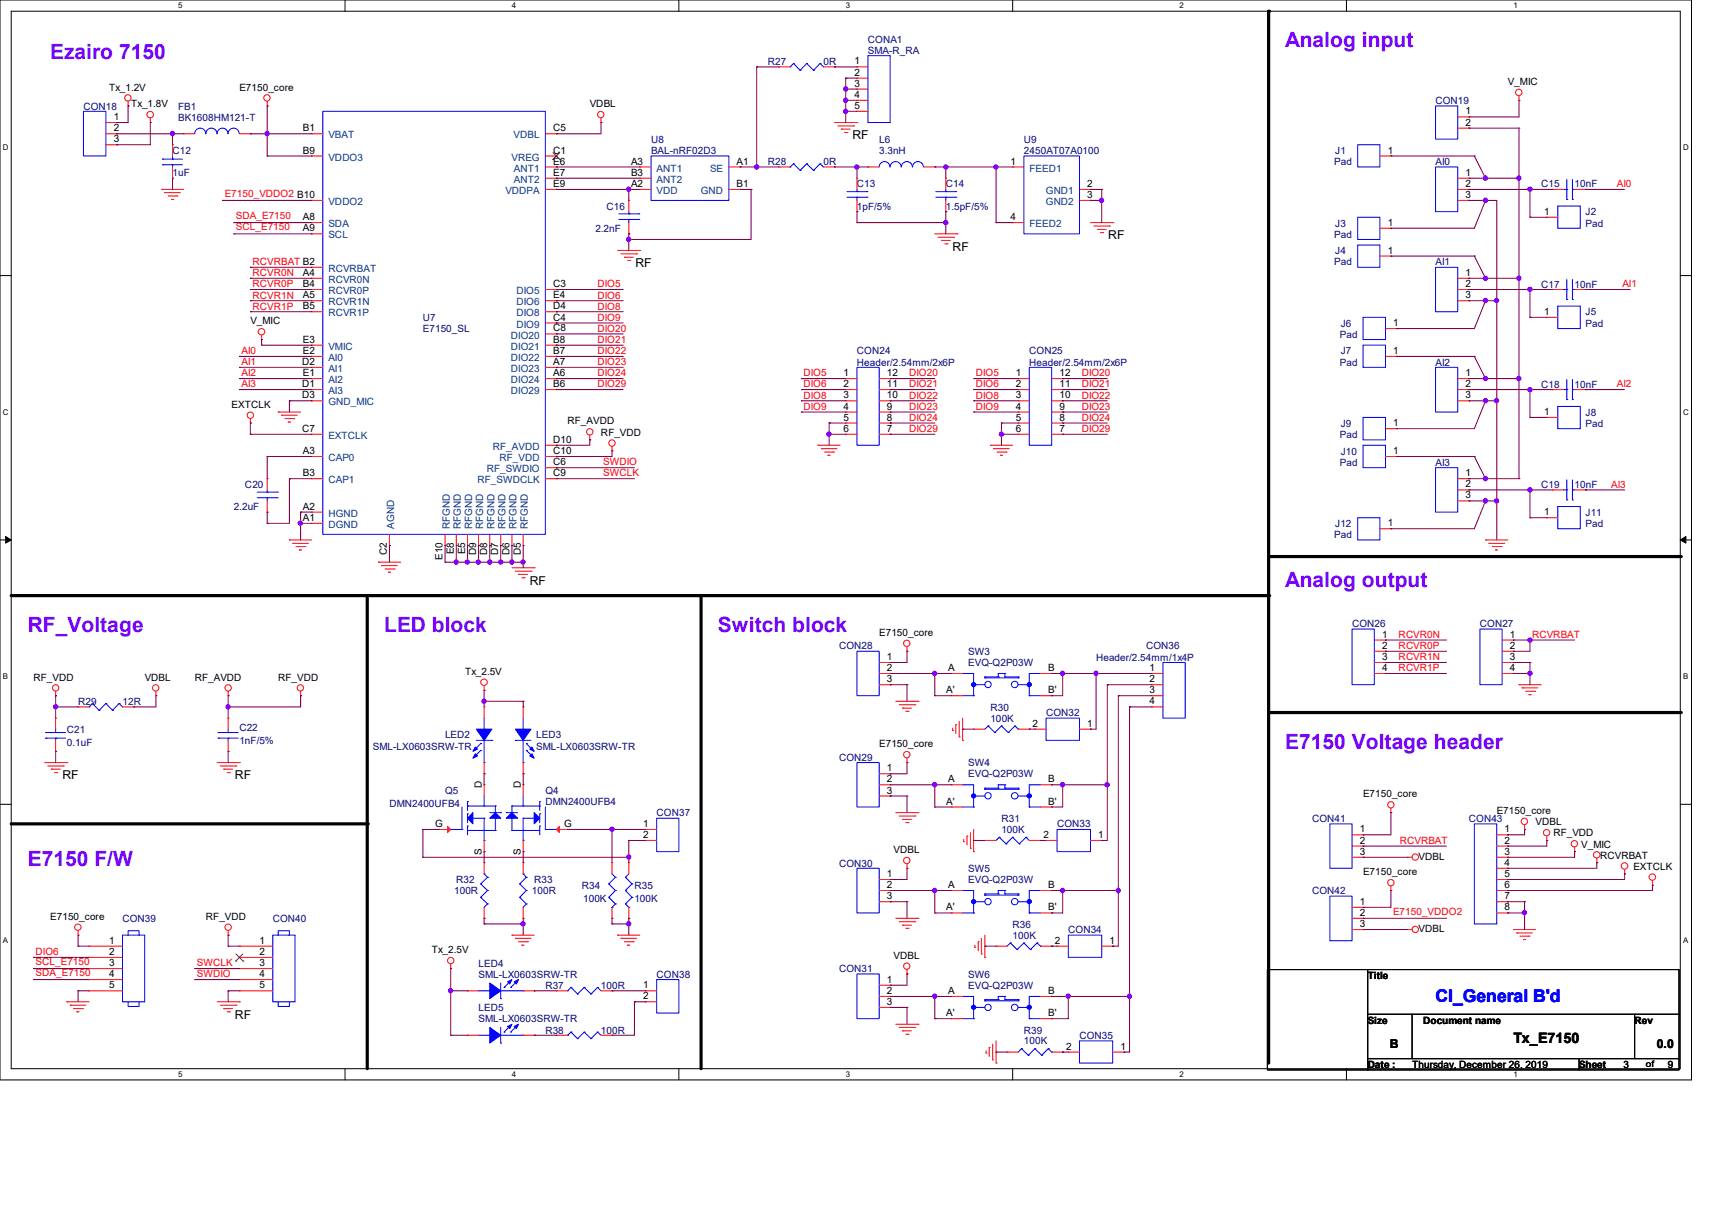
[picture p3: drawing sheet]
<svg xmlns="http://www.w3.org/2000/svg" width="297mm" height="210mm" viewBox="0 0 297 210" stroke-linecap="round" stroke-linejoin="round" font-family="sans-serif">
<defs><g id="words">
<g font-size="3.6" fill="#8000ff">
<text x="8.7" y="10.2">Ezairo 7150</text>
<text x="223" y="8.2">Analog input</text>
<text x="223" y="101.9">Analog output</text>
<text x="4.8" y="109.6">RF_Voltage</text>
<text x="66.6" y="109.6">LED block</text>
<text x="124.5" y="109.6">Switch block</text>
<text x="223" y="129.8">E7150 Voltage header</text>
<text x="4.8" y="150.1">E7150 F/W</text>
</g>
<text font-size="3" fill="#00f" x="249" y="173.7">CI_General B'd</text>
<text font-size="2.5" x="262.6" y="180.9">Tx_E7150</text>
<g font-size="2.1">
<text x="147.9" y="24.2">RF</text>
<text x="192.3" y="41.5">RF</text>
<text x="110.2" y="46.4">RF</text>
<text x="165.3" y="43.5">RF</text>
<text x="91.9" y="101.4">RF</text>
<text x="10.8" y="135.2">RF</text>
<text x="40.8" y="135.2">RF</text>
<text x="40.8" y="176.7">RF</text>
<text x="241.1" y="181.7">B</text>
<text x="287.4" y="181.7">0.0</text>
</g>
<g font-size="1.7" fill="#000080">
<text x="133.2" y="11.3">R27</text>
<text x="142.9" y="11.3">0R</text>
<text x="150.6" y="7.4">CONA1</text>
<text x="150.6" y="9.4">SMA-R_RA</text>
<text x="14.5" y="19">CON18</text>
<text x="30.9" y="19">FB1</text>
<text x="30.9" y="20.9">BK1608HM121-T</text>
<text x="249" y="18">CON19</text>
<text x="29.9" y="26.7">C12</text>
<text x="112.9" y="24.8">U8</text>
<text x="112.9" y="26.7">BAL-nRF02D3</text>
<text x="133.2" y="28.7">R28</text>
<text x="142.9" y="28.7">0R</text>
<text x="152.5" y="24.8">L6</text>
<text x="152.5" y="26.7">3.3nH</text>
<text x="177.6" y="24.8">U9</text>
<text x="177.6" y="26.7">2450AT07A0100</text>
<text x="231.5" y="28.7">Pad</text>
<text x="231.6" y="26.7">J1</text>
<text x="249" y="28.7">AI0</text>
<text x="29.9" y="30.6">1uF</text>
<text x="148.7" y="32.5">C13</text>
<text x="164.1" y="32.5">C14</text>
<text x="267.4" y="32.5">C15</text>
<text x="273.2" y="32.5">10nF</text>
<text x="103.3" y="40.2">2.2nF</text>
<text x="105.2" y="36.4">C16</text>
<text x="148.7" y="36.4">1pF/5%</text>
<text x="164.1" y="36.4">1.5pF/5%</text>
<text x="231.5" y="41.2">Pad</text>
<text x="231.6" y="39.3">J3</text>
<text x="275.1" y="37.3">J2</text>
<text x="275.1" y="39.3">Pad</text>
<text x="231.5" y="46">Pad</text>
<text x="231.6" y="44.1">J4</text>
<text x="249" y="46">AI1</text>
<text x="267.4" y="49.9">C17</text>
<text x="273.2" y="49.9">10nF</text>
<text x="73.4" y="55.7">U7</text>
<text x="73.4" y="57.6">E7150_SL</text>
<text x="232.4" y="58.6">Pad</text>
<text x="232.6" y="56.6">J6</text>
<text x="275.1" y="54.7">J5</text>
<text x="275.1" y="56.6">Pad</text>
<text x="148.7" y="61.5">CON24</text>
<text x="148.7" y="63.4">Header/2.54mm/2x6P</text>
<text x="178.6" y="61.5">CON25</text>
<text x="178.6" y="63.4">Header/2.54mm/2x6P</text>
<text x="232.4" y="63.4">Pad</text>
<text x="232.6" y="61.5">J7</text>
<text x="249" y="63.4">AI2</text>
<text x="267.4" y="67.3">C18</text>
<text x="273.2" y="67.3">10nF</text>
<text x="232.4" y="75.9">Pad</text>
<text x="232.6" y="74">J9</text>
<text x="275.1" y="72.1">J8</text>
<text x="275.1" y="74">Pad</text>
<text x="232.4" y="80.8">Pad</text>
<text x="232.6" y="78.8">J10</text>
<text x="249" y="80.8">AI3</text>
<text x="40.6" y="88.5">2.2uF</text>
<text x="42.5" y="84.6">C20</text>
<text x="267.4" y="84.6">C19</text>
<text x="273.2" y="84.6">10nF</text>
<text x="275.1" y="89.4">J11</text>
<text x="231.5" y="93.3">Pad</text>
<text x="231.6" y="91.4">J12</text>
<text x="275.1" y="91.4">Pad</text>
<text x="145.6" y="112.6">CON28</text>
<text x="168" y="113.6">SW3</text>
<text x="198.8" y="112.6">CON36</text>
<text x="234.6" y="108.8">CON26</text>
<text x="256.7" y="108.8">CON27</text>
<text x="168" y="115.5">EVQ-Q2P03W</text>
<text x="190.2" y="114.6">Header/2.54mm/1x4P</text>
<text x="13.5" y="122.3">R29</text>
<text x="21.2" y="122.3">12R</text>
<text x="171.8" y="123.2">R30</text>
<text x="171.8" y="125.2">100K</text>
<text x="181.5" y="124.2">CON32</text>
<text x="11.6" y="127.1">C21</text>
<text x="11.6" y="129.4">0.1uF</text>
<text x="41.5" y="126.7">C22</text>
<text x="41.5" y="129">1nF/5%</text>
<text x="64.7" y="130">SML-LX0603SRW-TR</text>
<text x="77.2" y="128.1">LED2</text>
<text x="93" y="128.1">LED3</text>
<text x="93" y="130">SML-LX0603SRW-TR</text>
<text x="145.6" y="131.9">CON29</text>
<text x="77.2" y="137.7">Q5</text>
<text x="94.6" y="137.7">Q4</text>
<text x="168" y="132.9">SW4</text>
<text x="168" y="134.8">EVQ-Q2P03W</text>
<text x="67.6" y="140">DMN2400UFB4</text>
<text x="94.6" y="139.7">DMN2400UFB4</text>
<text x="113.9" y="141.6">CON37</text>
<text x="173.7" y="142.5">R31</text>
<text x="183.4" y="143.5">CON33</text>
<text x="227.6" y="142.5">CON41</text>
<text x="254.8" y="142.5">CON43</text>
<text x="173.7" y="144.5">100K</text>
<text x="78.8" y="155.1">100R</text>
<text x="79.2" y="153.2">R32</text>
<text x="92.3" y="155.1">100R</text>
<text x="92.7" y="153.2">R33</text>
<text x="101" y="154.1">R34</text>
<text x="110.1" y="154.1">R35</text>
<text x="145.6" y="150.3">CON30</text>
<text x="168" y="151.2">SW5</text>
<text x="168" y="153.2">EVQ-Q2P03W</text>
<text x="227.6" y="155.1">CON42</text>
<text x="21.3" y="159.9">CON39</text>
<text x="47.3" y="159.9">CON40</text>
<text x="101.2" y="156.5">100K</text>
<text x="110.1" y="156.5">100K</text>
<text x="175.7" y="160.9">R36</text>
<text x="185.3" y="161.8">CON34</text>
<text x="83" y="167.6">LED4</text>
<text x="175.7" y="162.8">100K</text>
<text x="83" y="169.6">SML-LX0603SRW-TR</text>
<text x="94.6" y="171.5">R37</text>
<text x="104.3" y="171.5">100R</text>
<text x="113.9" y="169.6">CON38</text>
<text x="145.6" y="168.6">CON31</text>
<text x="168" y="169.6">SW6</text>
<text x="168" y="171.5">EVQ-Q2P03W</text>
<text x="83" y="175.3">LED5</text>
<text x="83" y="177.3">SML-LX0603SRW-TR</text>
<text x="94.6" y="179.2">R38</text>
<text x="104.3" y="179.2">100R</text>
<text x="177.6" y="179.2">R39</text>
<text x="177.6" y="181.1">100K</text>
<text x="187.3" y="180.2">CON35</text>
</g>
<g font-size="1.7">
<text x="148.2" y="11.2">1</text>
<text x="18.9" y="15.7">Tx_1.2V</text>
<text x="41.5" y="15.7">E7150_core</text>
<text x="148.2" y="13.1">2</text>
<text x="148.2" y="15">3</text>
<text x="148.2" y="17">4</text>
<text x="261.6" y="14.7">V_MIC</text>
<text x="19.7" y="20.8">1</text>
<text x="19.7" y="22.8">2</text>
<text x="22.8" y="18.6">Tx_1.8V</text>
<text x="52.5" y="22.8">B1</text>
<text x="96" y="22.8">C5</text>
<text x="102.3" y="18.6">VDBL</text>
<text x="148.2" y="18.9">5</text>
<text x="254.2" y="19.9">1</text>
<text x="254.2" y="21.8">2</text>
<text x="19.7" y="24.7">3</text>
<text x="52.5" y="26.6">B9</text>
<text x="96" y="26.6">C1</text>
<text x="96" y="28.5">E6</text>
<text x="109.5" y="28.5">A3</text>
<text x="127.8" y="28.5">A1</text>
<text x="175.3" y="28.5">1</text>
<text x="240.7" y="26.6">1</text>
<text x="96" y="30.5">E7</text>
<text x="96" y="32.4">E9</text>
<text x="109.5" y="30.5">B3</text>
<text x="109.5" y="32.4">A2</text>
<text x="127.8" y="32.4">B1</text>
<text x="188.6" y="32.4">2</text>
<text x="188.6" y="34.3">3</text>
<text x="254.2" y="30.5">1</text>
<text x="254.2" y="32.4">2</text>
<text x="254.2" y="34.3">3</text>
<text x="52.5" y="38.2">A8</text>
<text x="52.5" y="40.1">A9</text>
<text x="175.3" y="38.2">4</text>
<text x="240.7" y="39.2">1</text>
<text x="267.9" y="37.3">1</text>
<text x="52.5" y="47.8">A4</text>
<text x="240.7" y="44">1</text>
<text x="254.2" y="47.8">1</text>
<text x="52.5" y="51.7">A5</text>
<text x="52.5" y="49.8">B4</text>
<text x="52.5" y="53.6">B5</text>
<text x="96" y="49.8">C3</text>
<text x="96" y="53.6">D4</text>
<text x="96" y="51.7">E4</text>
<text x="254.2" y="49.8">2</text>
<text x="254.2" y="51.7">3</text>
<text x="43.4" y="56.3">V_MIC</text>
<text x="52.5" y="59.4">E3</text>
<text x="96" y="59.4">B8</text>
<text x="96" y="55.6">C4</text>
<text x="96" y="57.5">C8</text>
<text x="241.7" y="56.6">1</text>
<text x="267.9" y="54.6">1</text>
<text x="52.4" y="63.3">D2</text>
<text x="52.5" y="65.2">E1</text>
<text x="52.5" y="61.4">E2</text>
<text x="96" y="65.2">A6</text>
<text x="96" y="63.3">A7</text>
<text x="96" y="61.4">B7</text>
<text x="146.3" y="65.2">1</text>
<text x="153.9" y="65.2">12</text>
<text x="176.2" y="65.2">1</text>
<text x="183.8" y="65.2">12</text>
<text x="241.7" y="61.4">1</text>
<text x="254.2" y="65.2">1</text>
<text x="40.2" y="70.7">EXTCLK</text>
<text x="52.4" y="67.1">D1</text>
<text x="52.4" y="69.1">D3</text>
<text x="96" y="67.1">B6</text>
<text x="146.3" y="67.1">2</text>
<text x="146.3" y="69.1">3</text>
<text x="146.3" y="71">4</text>
<text x="153.9" y="71">9</text>
<text x="153.9" y="69.1">10</text>
<text x="153.9" y="67.1">11</text>
<text x="176.2" y="67.1">2</text>
<text x="176.2" y="69.1">3</text>
<text x="176.2" y="71">4</text>
<text x="183.8" y="71">9</text>
<text x="183.8" y="69.1">10</text>
<text x="183.8" y="67.1">11</text>
<text x="254.2" y="67.1">2</text>
<text x="254.2" y="69.1">3</text>
<text x="267.9" y="72">1</text>
<text x="52.4" y="74.9">C7</text>
<text x="96" y="76.8">D10</text>
<text x="98.5" y="73.6">RF_AVDD</text>
<text x="104.3" y="75.6">RF_VDD</text>
<text x="146.3" y="72.9">5</text>
<text x="146.3" y="74.9">6</text>
<text x="153.9" y="74.9">7</text>
<text x="153.9" y="72.9">8</text>
<text x="176.2" y="72.9">5</text>
<text x="176.2" y="74.9">6</text>
<text x="183.8" y="74.9">7</text>
<text x="183.8" y="72.9">8</text>
<text x="241.7" y="73.9">1</text>
<text x="52.5" y="78.7">A3</text>
<text x="52.5" y="82.6">B3</text>
<text x="96" y="80.7">C6</text>
<text x="96" y="82.6">C9</text>
<text x="96" y="78.7">C10</text>
<text x="241.7" y="78.7">1</text>
<text x="254.2" y="82.6">1</text>
<text x="52.5" y="88.4">A2</text>
<text x="254.2" y="84.5">2</text>
<text x="254.2" y="86.4">3</text>
<text x="267.9" y="89.4">1</text>
<text x="52.5" y="90.3">A1</text>
<text x="240.7" y="91.3">1</text>
<text x="67.1" y="96.2" transform="rotate(-90 67.1 96.2)">C2</text>
<text x="76.8" y="97.1" transform="rotate(-90 76.8 97.1)">E10</text>
<text x="78.7" y="96.1" transform="rotate(-90 78.7 96.1)">E8</text>
<text x="80.7" y="96.1" transform="rotate(-90 80.7 96.1)">E5</text>
<text x="82.6" y="96.2" transform="rotate(-90 82.6 96.2)">D9</text>
<text x="84.5" y="96.2" transform="rotate(-90 84.5 96.2)">D8</text>
<text x="86.4" y="96.2" transform="rotate(-90 86.4 96.2)">D7</text>
<text x="88.4" y="96.2" transform="rotate(-90 88.4 96.2)">D6</text>
<text x="90.3" y="96.2" transform="rotate(-90 90.3 96.2)">D5</text>
<text x="152.5" y="110.3">E7150_core</text>
<text x="239.8" y="110.6">1</text>
<text x="239.8" y="112.5">2</text>
<text x="262" y="110.6">1</text>
<text x="262" y="112.5">2</text>
<text x="5.8" y="118">RF_VDD</text>
<text x="25.1" y="118">VDBL</text>
<text x="33.8" y="118">RF_AVDD</text>
<text x="48.3" y="118">RF_VDD</text>
<text x="80.7" y="117">Tx_2.5V</text>
<text x="153.9" y="114.5">1</text>
<text x="153.9" y="116.4">2</text>
<text x="153.9" y="118.3">3</text>
<text x="164.5" y="116.4">A</text>
<text x="181.9" y="116.4">B</text>
<text x="199.4" y="116.4">1</text>
<text x="199.4" y="118.3">2</text>
<text x="239.8" y="114.5">3</text>
<text x="239.8" y="116.4">4</text>
<text x="262" y="114.5">3</text>
<text x="262" y="116.4">4</text>
<text x="164.2" y="120.2">A'</text>
<text x="181.9" y="120.2">B'</text>
<text x="199.4" y="120.2">3</text>
<text x="199.4" y="122.2">4</text>
<text x="152.5" y="129.6">E7150_core</text>
<text x="179.1" y="126">2</text>
<text x="188.6" y="126">1</text>
<text x="83.6" y="136.7" transform="rotate(-90 83.6 136.7)">D</text>
<text x="90.3" y="136.7" transform="rotate(-90 90.3 136.7)">D</text>
<text x="153.9" y="133.8">1</text>
<text x="153.9" y="135.7">2</text>
<text x="153.9" y="137.6">3</text>
<text x="164.5" y="135.7">A</text>
<text x="181.9" y="135.7">B</text>
<text x="75.5" y="143.4">G</text>
<text x="97.9" y="143.4">G</text>
<text x="111.6" y="143.4">1</text>
<text x="164.2" y="139.5">A'</text>
<text x="181.9" y="139.5">B'</text>
<text x="236.5" y="138.3">E7150_core</text>
<text x="259.7" y="141.2">E7150_core</text>
<text x="266.4" y="143.1">VDBL</text>
<text x="83.6" y="148.2" transform="rotate(-90 83.6 148.2)">S</text>
<text x="90.3" y="148.2" transform="rotate(-90 90.3 148.2)">S</text>
<text x="111.6" y="145.3">2</text>
<text x="155" y="148">VDBL</text>
<text x="181.1" y="145.3">2</text>
<text x="190.5" y="145.3">1</text>
<text x="235.9" y="144.4">1</text>
<text x="235.9" y="146.3">2</text>
<text x="235.9" y="148.2">3</text>
<text x="246.1" y="149.1">VDBL</text>
<text x="261" y="144.4">1</text>
<text x="261" y="146.3">2</text>
<text x="261" y="148.2">3</text>
<text x="269.5" y="145">RF_VDD</text>
<text x="274.3" y="147">V_MIC</text>
<text x="277.6" y="148.9">RCVRBAT</text>
<text x="153.9" y="152.1">1</text>
<text x="153.9" y="154">2</text>
<text x="153.9" y="156">3</text>
<text x="164.5" y="154">A</text>
<text x="181.9" y="154">B</text>
<text x="236.5" y="151.8">E7150_core</text>
<text x="261" y="150.2">4</text>
<text x="261" y="152.1">5</text>
<text x="261" y="154">6</text>
<text x="261" y="156">7</text>
<text x="283.4" y="150.8">EXTCLK</text>
<text x="8.7" y="159.5">E7150_core</text>
<text x="35.7" y="159.5">RF_VDD</text>
<text x="164.2" y="157.9">A'</text>
<text x="181.9" y="157.9">B'</text>
<text x="235.9" y="156.9">1</text>
<text x="235.9" y="158.8">2</text>
<text x="235.9" y="160.8">3</text>
<text x="246.1" y="161.7">VDBL</text>
<text x="261" y="157.9">8</text>
<text x="18.9" y="163.7">1</text>
<text x="18.9" y="165.6">2</text>
<text x="18.9" y="167.6">3</text>
<text x="45" y="163.7">1</text>
<text x="45" y="165.6">2</text>
<text x="45" y="167.6">3</text>
<text x="74.9" y="165.3">Tx_2.5V</text>
<text x="155" y="166.3">VDBL</text>
<text x="183" y="163.7">2</text>
<text x="192.5" y="163.7">1</text>
<text x="18.9" y="169.5">4</text>
<text x="18.9" y="171.4">5</text>
<text x="45" y="169.5">4</text>
<text x="45" y="171.4">5</text>
<text x="111.6" y="171.4">1</text>
<text x="111.6" y="173.3">2</text>
<text x="153.9" y="170.4">1</text>
<text x="153.9" y="172.4">2</text>
<text x="164.5" y="172.4">A</text>
<text x="181.9" y="172.4">B</text>
<text x="237.3" y="169.8">Title</text>
<text x="153.9" y="174.3">3</text>
<text x="164.2" y="176.2">A'</text>
<text x="181.9" y="176.2">B'</text>
<text x="237.3" y="177.5">Size</text>
<text x="246.9" y="177.5">Document name</text>
<text x="283.6" y="177.5">Rev</text>
<text x="184.9" y="182">2</text>
<text x="194.4" y="182">1</text>
<text x="237.3" y="185.2">Date :</text>
<text x="245" y="185.2">Thursday, December 26, 2019</text>
<text x="273.9" y="185.2">Sheet</text>
<text x="281.6" y="185.2">3</text>
<text x="289.4" y="185.2">9</text>
</g>
<g font-size="1.7" fill="#004080">
<text x="57" y="24">VBAT</text>
<text x="57" y="27.9">VDDO3</text>
<text x="88.7" y="27.9">VREG</text>
<text x="89.1" y="24">VDBL</text>
<text x="89.2" y="29.8">ANT1</text>
<text x="113.9" y="29.8">ANT1</text>
<text x="123.2" y="29.8">SE</text>
<text x="178.6" y="29.8">FEED1</text>
<text x="57" y="35.6">VDDO2</text>
<text x="87.7" y="33.7">VDDPA</text>
<text x="89.2" y="31.7">ANT2</text>
<text x="113.9" y="31.7">ANT2</text>
<text x="113.9" y="33.7">VDD</text>
<text x="121.6" y="33.7">GND</text>
<text x="181.4" y="33.7">GND1</text>
<text x="181.4" y="35.6">GND2</text>
<text x="57" y="39.4">SDA</text>
<text x="57" y="41.4">SCL</text>
<text x="178.6" y="39.4">FEED2</text>
<text x="57" y="47.2">RCVRBAT</text>
<text x="57" y="49.1">RCVR0N</text>
<text x="57" y="53">RCVR1N</text>
<text x="57" y="51">RCVR0P</text>
<text x="89.6" y="51">DIO5</text>
<text x="89.6" y="53">DIO6</text>
<text x="57" y="54.9">RCVR1P</text>
<text x="88.6" y="58.7">DIO20</text>
<text x="89.6" y="56.8">DIO9</text>
<text x="89.6" y="54.9">DIO8</text>
<text x="57" y="64.5">AI1</text>
<text x="57" y="62.6">AI0</text>
<text x="57" y="60.7">VMIC</text>
<text x="88.6" y="64.5">DIO23</text>
<text x="88.6" y="62.6">DIO22</text>
<text x="88.6" y="60.7">DIO21</text>
<text x="57" y="68.4">AI3</text>
<text x="57" y="70.3">GND_MIC</text>
<text x="57" y="66.5">AI2</text>
<text x="88.6" y="66.5">DIO24</text>
<text x="88.6" y="68.4">DIO29</text>
<text x="57" y="76.1">EXTCLK</text>
<text x="57" y="80">CAP0</text>
<text x="57" y="83.8">CAP1</text>
<text x="82.8" y="83.8">RF_SWDCLK</text>
<text x="84.5" y="81.9">RF_SWDIO</text>
<text x="85.5" y="78">RF_AVDD</text>
<text x="86.7" y="80">RF_VDD</text>
<text x="57" y="89.6">HGND</text>
<text x="57" y="91.6">DGND</text>
<text x="68.4" y="91.7" transform="rotate(-90 68.4 91.7)">AGND</text>
<text x="78" y="91.7" transform="rotate(-90 78 91.7)">RFGND</text>
<text x="80" y="91.7" transform="rotate(-90 80 91.7)">RFGND</text>
<text x="81.9" y="91.7" transform="rotate(-90 81.9 91.7)">RFGND</text>
<text x="83.8" y="91.7" transform="rotate(-90 83.8 91.7)">RFGND</text>
<text x="85.8" y="91.7" transform="rotate(-90 85.8 91.7)">RFGND</text>
<text x="87.7" y="91.7" transform="rotate(-90 87.7 91.7)">RFGND</text>
<text x="89.6" y="91.7" transform="rotate(-90 89.6 91.7)">RFGND</text>
<text x="91.6" y="91.7" transform="rotate(-90 91.6 91.7)">RFGND</text>
</g>
<g font-size="1.7" fill="#f00">
<text x="39" y="34.2">E7150_VDDO2 B10</text>
<text x="280.5" y="32.5">AI0</text>
<text x="40.9" y="38">SDA_E7150</text>
<text x="40.9" y="40">SCL_E7150</text>
<text x="43.8" y="46">RCVRBAT B2</text>
<text x="43.8" y="47.9">RCVR0N</text>
<text x="43.8" y="49.8">RCVR0P</text>
<text x="43.8" y="51.8">RCVR1N</text>
<text x="43.8" y="53.7">RCVR1P</text>
<text x="103.7" y="49.8">DIO5</text>
<text x="103.7" y="51.8">DIO6</text>
<text x="103.7" y="53.7">DIO8</text>
<text x="281.5" y="49.8">AI1</text>
<text x="103.7" y="55.6">DIO9</text>
<text x="103.7" y="57.5">DIO20</text>
<text x="103.7" y="59.5">DIO21</text>
<text x="41.9" y="61.4">AI0</text>
<text x="41.9" y="65.3">AI2</text>
<text x="41.9" y="63.3">AI1</text>
<text x="103.7" y="61.4">DIO22</text>
<text x="103.7" y="63.3">DIO23</text>
<text x="103.7" y="65.3">DIO24</text>
<text x="139.4" y="65.3">DIO5</text>
<text x="157.7" y="65.3">DIO20</text>
<text x="169.3" y="65.3">DIO5</text>
<text x="187.7" y="65.3">DIO20</text>
<text x="41.9" y="67.2">AI3</text>
<text x="103.7" y="67.2">DIO29</text>
<text x="139.4" y="67.2">DIO6</text>
<text x="139.4" y="69.1">DIO8</text>
<text x="139.4" y="71.1">DIO9</text>
<text x="157.7" y="67.2">DIO21</text>
<text x="157.7" y="69.1">DIO22</text>
<text x="157.7" y="71.1">DIO23</text>
<text x="169.3" y="67.2">DIO6</text>
<text x="169.3" y="69.1">DIO8</text>
<text x="169.3" y="71.1">DIO9</text>
<text x="187.7" y="67.2">DIO21</text>
<text x="187.7" y="69.1">DIO22</text>
<text x="187.7" y="71.1">DIO23</text>
<text x="280.5" y="67.2">AI2</text>
<text x="157.7" y="73">DIO24</text>
<text x="157.7" y="74.9">DIO29</text>
<text x="187.7" y="73">DIO24</text>
<text x="187.7" y="74.9">DIO29</text>
<text x="104.6" y="80.7">SWDIO</text>
<text x="104.6" y="82.6">SWCLK</text>
<text x="279.5" y="84.6">AI3</text>
<text x="242.6" y="110.6">RCVR0N</text>
<text x="242.6" y="112.6">RCVR0P</text>
<text x="265.8" y="110.6">RCVRBAT</text>
<text x="242.6" y="114.5">RCVR1N</text>
<text x="242.6" y="116.4">RCVR1P</text>
<text x="242.9" y="146.3">RCVRBAT</text>
<text x="241.7" y="158.7">E7150_VDDO2</text>
<text x="6.2" y="165.6">DIO6</text>
<text x="6.2" y="167.4">SCL_E7150</text>
<text x="34.2" y="167.6">SWCLK</text>
<text x="6.2" y="169.3">SDA_E7150</text>
<text x="34.2" y="169.5">SWDIO</text>
</g>
<text font-size="1.5" x="285.5" y="185">of</text>
<g font-size="1.4">
<text x="30.9" y="1.4">5</text>
<text x="88.8" y="1.4">4</text>
<text x="146.7" y="1.4">3</text>
<text x="204.6" y="1.4">2</text>
<text x="262.6" y="1.4">1</text>
<text x=".5" y="26.1">D</text>
<text x="292" y="26.1">D</text>
<text x=".5" y="71.9">C</text>
<text x="292" y="71.9">C</text>
<text x=".5" y="117.8">B</text>
<text x="292" y="117.8">B</text>
<text x=".5" y="163.6">A</text>
<text x="292" y="163.6">A</text>
<text x="30.9" y="186.8">5</text>
<text x="88.8" y="186.8">4</text>
<text x="146.7" y="186.8">3</text>
<text x="204.6" y="186.8">2</text>
<text x="262.6" y="186.8">1</text>
</g>
</g></defs>
<path d="M0 0h293.5v187.3h-293.5zM1.9 1.9h289.6v183.4h-289.6z" fill="none" stroke="#000" stroke-width=".17"/>
<g fill="#fff">
<path d="M30.9 .2h.8v1.5h-.8z"/>
<path d="M30.9 185.5h.8v1.6h-.8z"/>
</g>
<path d="M59.9 0v1.9M59.9 185.3v2" fill="none" stroke="#000" stroke-width=".17"/>
<g fill="#fff">
<path d="M88.8 .2h.8v1.5h-.8z"/>
<path d="M88.8 185.5h.8v1.6h-.8z"/>
</g>
<path d="M117.8 0v1.9M117.8 185.3v2" fill="none" stroke="#000" stroke-width=".17"/>
<g fill="#fff">
<path d="M146.7 .2h.8v1.5h-.8z"/>
<path d="M146.7 185.5h.8v1.6h-.8z"/>
</g>
<path d="M175.7 0v1.9M175.7 185.3v2" fill="none" stroke="#000" stroke-width=".17"/>
<g fill="#fff">
<path d="M204.6 .2h.8v1.5h-.8z"/>
<path d="M204.6 185.5h.8v1.6h-.8z"/>
</g>
<path d="M233.6 0v1.9M233.6 185.3v2" fill="none" stroke="#000" stroke-width=".17"/>
<g fill="#fff">
<path d="M262.6 .2h.7v1.5h-.7z"/>
<path d="M262.6 185.5h.7v1.6h-.7z"/>
<path d="M.5 24.8h1v1.6h-1z"/>
<path d="M292 24.8h1v1.6h-1z"/>
<path d="M.5 70.7h1v1.5h-1z"/>
<path d="M292 70.7h1v1.5h-1z"/>
</g>
<path d="M0 47.8h1.9M291.5 47.8h2" fill="none" stroke="#000" stroke-width=".17"/>
<g fill="#fff">
<path d="M.5 116.5h.9v1.6h-.9z"/>
<path d="M292 116.5h.9v1.6h-.9z"/>
</g>
<path d="M0 93.6h1.9M291.5 93.6h2" fill="none" stroke="#000" stroke-width=".17"/>
<path d="M1 93l.9 .6-.9 .6zM291.5 93.6l1-.6v1.2z" fill="#000" stroke="#000" stroke-width=".17"/>
<g fill="#fff">
<path d="M.5 162.4h.9v1.5h-.9z"/>
<path d="M292 162.4h.9v1.5h-.9z"/>
</g>
<path d="M0 139.5h1.9M291.5 139.5h2M219.9 168.1h71.4v17.4h-71.4zM237.3 168.1v17.4M237.3 175.9h54M245 175.9v7.7M283.6 175.9v7.7M237.3 183.6h54M273.9 183.6v1.9" fill="none" stroke="#000" stroke-width=".17"/>
<path d="M220.1 1.9v182.5M220.1 96.5h71.4M1.9 103.3h218.2M63.7 103.3v82M121.6 103.3v82M220.1 123.6h71.4M1.9 142.9h61.8" fill="none" stroke="#000" stroke-width=".55"/>
<g fill="#000">
<circle cx="220.1" cy="1.9" r=".28"/>
<circle cx="291.5" cy="96.5" r=".28"/>
<circle cx="63.7" cy="103.3" r=".28"/>
<circle cx="121.6" cy="103.3" r=".28"/>
<circle cx="220.1" cy="103.3" r=".28"/>
<circle cx="291.5" cy="123.6" r=".28"/>
<circle cx="63.7" cy="142.9" r=".28"/>
</g>
<g fill="none" stroke="#f00" stroke-width=".17">
<path d="M22.2 18.4h.1M22.2 17.6v.8M46.4 18.4h.1M46.4 17.6v.8M135.1 11.6h.1M135.1 11.6h2M142.9 11.6h1.9M144.8 11.6h.1M148.7 11.6h.1M148.7 13.5h.1M148.7 15.5h.1M148.7 17.4h.1"/>
<path d="M148.7 19.3h.1M148.7 11.6h1.9M148.7 13.5h1.9M148.7 15.5h1.9M148.7 17.4h1.9M148.7 19.3h1.9M263.5 17.4h.1M263.5 16.6v.8M18.4 21.3h1.9M18.4 23.2h1.9M18.4 25.1h1.9M20.3 21.3h.1"/>
<path d="M20.3 23.2h.1M20.3 25.1h.1M26.1 21.3h.1M26.1 20.5v.8M28 32.9h.1M28 32.9h3.9M28.6 33.4h.1M28.6 33.4h2.7M29.2 34h1.5M29.8 34.6h.1M29.8 34.6h.3M29.9 30.9h.1"/>
<path d="M29.9 25.1h.1M29.9 25.1v2M29.9 29v1.9M30.7 34h.1M31.9 23.2h.1M31.9 23.2h1.9M41.5 23.2h1.9M43.4 23.2h.1M54.1 38.6h.1M54.1 23.2h.1M54.1 27.1h.1M54.1 34.8h.1"/>
<path d="M54.1 38.6h1.9M54.1 23.2h1.9M54.1 34.8h1.9M54.1 27.1h1.9M94.6 32.9h1.9M94.6 23.2h1.9M94.6 29h1.9M94.6 30.9h1.9M94.6 27.1h1.9M96.5 27.1h.1M96.5 23.2h.1M96.5 29h.1"/>
<path d="M96.5 30.9h.1M96.5 32.9h.1M104.3 21.3h.1M104.3 20.5v.8M109.1 34.8h.1M109.1 34.8v1.9M109.1 38.6v2M111 30.9h.1M111 29h.1M111 32.9h.1M111 32.9h1.9M111 29h1.9"/>
<path d="M111 30.9h1.9M126.4 32.9h2M126.4 29h2M128.4 29h.1M128.4 32.9h.1M135.1 29h.1M135.1 29h2M142.9 29h1.9M144.8 29h.1M144.8 21.3h3.9M145.4 21.8h2.7M146 22.4h.1"/>
<path d="M146 22.4h1.5M146.5 23h.4M146.9 23h.1M148.1 21.8h.1M148.7 21.3h.1M148.7 30.9h.1M148.7 36.7h.1M148.7 30.9v2M148.7 34.8v1.9M150.6 29h.1M150.6 29h1.9M160.2 29h2"/>
<path d="M162.2 29h.1M164.1 30.9h.1M164.1 36.7h.1M164.1 30.9v2M164.1 34.8v1.9M175.7 29h.1M175.7 38.6h.1M175.7 38.6h1.9M175.7 29h1.9M187.3 32.9h1.9M187.3 34.8h1.9M189.2 32.9h.1"/>
<path d="M189.2 34.8h.1M189.2 38.6h3.8M189.8 39.2h2.7M190.4 39.8h.1M190.4 39.8h1.5M192.5 39.2h.1M193 38.6h.1M239.4 27.1h1.9M239.4 39.6h1.9M241.3 27.1h.1M241.3 39.6h.1M252.9 32.9h1.9"/>
<path d="M252.9 20.3h1.9M252.9 22.2h1.9M252.9 30.9h1.9M252.9 34.8h1.9M254.8 20.3h.1M254.8 22.2h.1M254.8 30.9h.1M254.8 32.9h.1M254.8 34.8h.1M268.4 37.7h.1M268.4 37.7h1.9M269.3 32.9h.1"/>
<path d="M269.3 32.9h1.9M273.2 32.9h1.9M275.1 32.9h.1M45.4 58.9h.1M45.4 58.1v.8M54.1 48.3h.1M54.1 52.2h.1M54.1 40.6h.1M54.1 46.4h.1M54.1 50.2h.1M54.1 54.1h.1M54.1 59.9h.1"/>
<path d="M54.1 40.6h1.9M54.1 48.3h1.9M54.1 50.2h1.9M54.1 52.2h1.9M54.1 46.4h1.9M54.1 54.1h1.9M54.1 59.9h1.9M94.6 50.2h1.9M94.6 52.2h1.9M94.6 54.1h1.9M94.6 59.9h1.9M94.6 56h1.9"/>
<path d="M94.6 57.9h1.9M96.5 59.9h.1M96.5 50.2h.1M96.5 56h.1M96.5 57.9h.1M96.5 54.1h.1M96.5 52.2h.1M107.1 43.4h3.9M107.7 44h2.7M108.3 44.6h.1M108.3 44.6h1.6M108.9 45.2h.4"/>
<path d="M109.1 40.6h.1M109.3 45.2h.1M110.4 44h.1M111 43.4h.1M162.2 40.6h3.8M162.7 41.1h2.7M163.3 41.7h.1M163.3 41.7h1.6M163.9 42.3h.4M164.3 42.3h.1M165.4 41.1h.1M166 40.6h.1"/>
<path d="M190.9 40.3h.4M191.3 40.3h.1M239.4 44.4h1.9M240.4 57h1.9M241.3 44.4h.1M242.3 57h.1M252.9 48.3h1.9M252.9 50.2h1.9M252.9 52.2h1.9M254.8 48.3h.1M254.8 50.2h.1M254.8 52.2h.1"/>
<path d="M268.4 55h.1M268.4 55h1.9M269.3 50.2h.1M269.3 50.2h1.9M273.2 50.2h1.9M275.1 50.2h.1M43.4 73.4h.1M43.4 72.6v.8M48.3 71.5h.1M48.3 71.5h3.9M48.9 72h.1M48.9 72h2.7"/>
<path d="M49.4 72.6h1.6M50 73.2h.1M50 73.2h.4M51 72.6h.1M54.1 79.2h.1M54.1 75.3h.1M54.1 67.6h.1M54.1 63.7h.1M54.1 69.5h.1M54.1 65.7h.1M54.1 61.8h.1M54.1 65.7h1.9"/>
<path d="M54.1 67.6h1.9M54.1 69.5h1.9M54.1 75.3h1.9M54.1 79.2h1.9M54.1 61.8h1.9M54.1 63.7h1.9M94.6 77.2h1.9M94.6 65.7h1.9M94.6 67.6h1.9M94.6 79.2h1.9M94.6 61.8h1.9M94.6 63.7h1.9"/>
<path d="M96.5 65.7h.1M96.5 63.7h.1M96.5 67.6h.1M96.5 61.8h.1M96.5 79.2h.1M96.5 77.2h.1M102.3 76.3h.1M102.3 75.5v.8M106.2 78.2h.1M106.2 77.4v.8M141.9 77.2h.1M141.9 77.2h3.9"/>
<path d="M142.5 77.8h.1M142.5 77.8h2.7M143 78.4h1.6M143.6 79h.1M143.6 79h.4M144.6 78.4h.1M146.7 65.7h.1M146.7 67.6h.1M146.7 69.5h.1M146.7 71.5h.1M146.7 73.4h.1M146.7 75.3h.1"/>
<path d="M146.7 71.5h2M146.7 65.7h2M146.7 67.6h2M146.7 69.5h2M146.7 73.4h2M146.7 75.3h2M152.5 71.5h1.9M152.5 65.7h1.9M152.5 67.6h1.9M152.5 69.5h1.9M152.5 73.4h1.9M152.5 75.3h1.9"/>
<path d="M154.4 75.3h.1M154.4 73.4h.1M154.4 71.5h.1M154.4 69.5h.1M154.4 67.6h.1M154.4 65.7h.1M171.8 77.2h.1M171.8 77.2h3.9M172.4 77.8h.1M172.4 77.8h2.7M173 78.4h1.5M173.6 79h.1"/>
<path d="M173.6 79h.3M174.5 78.4h.1M176.7 65.7h.1M176.7 67.6h.1M176.7 69.5h.1M176.7 71.5h.1M176.7 73.4h.1M176.7 75.3h.1M176.7 71.5h1.9M176.7 65.7h1.9M176.7 67.6h1.9M176.7 69.5h1.9"/>
<path d="M176.7 73.4h1.9M176.7 75.3h1.9M182.5 71.5h1.9M182.5 65.7h1.9M182.5 67.6h1.9M182.5 69.5h1.9M182.5 73.4h1.9M182.5 75.3h1.9M184.4 75.3h.1M184.4 73.4h.1M184.4 71.5h.1M184.4 69.5h.1"/>
<path d="M184.4 67.6h.1M184.4 65.7h.1M240.4 79.2h1.9M240.4 61.8h1.9M240.4 74.3h1.9M242.3 79.2h.1M242.3 61.8h.1M242.3 74.3h.1M252.9 65.7h1.9M252.9 67.6h1.9M252.9 69.5h1.9M254.8 65.7h.1"/>
<path d="M254.8 67.6h.1M254.8 69.5h.1M268.4 72.4h.1M268.4 72.4h1.9M269.3 67.6h.1M269.3 67.6h1.9M273.2 67.6h1.9M275.1 67.6h.1M46.4 83h.1M46.4 88.8h.1M46.4 83v2M46.4 86.9v1.9"/>
<path d="M50.2 93.6h.1M50.2 93.6h3.9M50.8 94.2h.1M50.8 94.2h2.7M51.4 94.8h1.5M51.9 95.4h.1M51.9 95.4h.4M52.9 94.8h.1M54.1 90.8h.1M54.1 88.8h.1M54.1 83h.1M54.1 83h1.9"/>
<path d="M54.1 90.8h1.9M54.1 88.8h1.9M65.7 97.5h.1M65.7 97.5h3.8M66.2 98.1h.1M66.2 98.1h2.7M66.8 98.7h1.6M67.4 99.2h.1M67.4 99.2h.4M67.6 94.6h.1M67.6 92.7v1.9M68.4 98.7h.1"/>
<path d="M77.2 94.6h.1M77.2 92.7v1.9M79.2 94.6h.1M79.2 92.7v1.9M81.1 94.6h.1M81.1 92.7v1.9M83 94.6h.1M83 92.7v1.9M85 94.6h.1M85 92.7v1.9M86.9 94.6h.1M86.9 92.7v1.9"/>
<path d="M88.8 94.6h.1M88.8 98.5h3.9M88.8 92.7v1.9M89.4 99.1h2.7M90 99.6h.1M90 99.6h1.5M90.8 94.6h.1M90.8 92.7v1.9M92.1 99.1h.1M92.7 98.5h.1M94.6 83h1.9M94.6 81.1h1.9"/>
<path d="M96.5 81.1h.1M96.5 83h.1M239.4 91.7h1.9M241.3 91.7h.1M252.9 85h1.9M252.9 83h1.9M252.9 86.9h1.9M254.8 83h.1M254.8 85h.1M254.8 86.9h.1M257.7 93.6h.1M257.7 93.6h3.9"/>
<path d="M258.3 94.2h.1M258.3 94.2h2.7M258.9 94.8h1.5M259.5 95.4h.1M259.5 95.4h.3M260.4 94.8h.1M268.4 89.8h.1M268.4 89.8h1.9M269.3 85h.1M269.3 85h1.9M273.2 85h1.9M275.1 85h.1"/>
<path d="M9.7 119.9v.7M27.1 119.9v.7M39.6 119.9v.7M52.2 119.9v.7M84 119.7h.1M84 118.9v.8M90.6 100.2h.3M90.9 100.2h.1M152.5 118.7h1.9M152.5 114.9h1.9M152.5 116.8h1.9M154.4 114.9h.1"/>
<path d="M154.4 116.8h.1M154.4 118.7h.1M157.4 112.9h.1M157.4 112.2v.7M165.1 116.8h.1M165.1 116.8h1.9M180.5 116.8h2M182.5 116.8h.1M199.8 116.8h.1M199.8 118.7h.1M199.8 118.7h2M199.8 116.8h2"/>
<path d="M238.4 111h2M238.4 112.9h2M238.4 114.9h2M238.4 116.8h2M240.4 111h.1M240.4 112.9h.1M240.4 114.9h.1M240.4 116.8h.1M260.6 111h2M260.6 112.9h2M260.6 114.9h2M260.6 116.8h2"/>
<path d="M262.6 111h.1M262.6 112.9h.1M262.6 114.9h.1M262.6 116.8h.1M263.5 118.7h.1M263.5 118.7h3.9M264.1 119.3h.1M264.1 119.3h2.7M264.7 119.9h1.5M266.2 119.9h.1M7.7 132.2h3.9M8.3 132.8h2.7"/>
<path d="M8.9 133.4h.1M8.9 133.4h1.6M9.5 134h.4M9.7 120.6h.1M9.7 130.3h.1M9.7 124.5h.1M9.7 124.5v1.9M9.7 128.4v1.9M9.9 134h.1M11 132.8h.1M11.6 132.2h.1M13.5 122.6h.1"/>
<path d="M13.5 122.6h2M21.3 122.6h1.9M23.2 122.6h.1M27.1 120.6h.1M37.7 132.2h3.8M38.2 132.8h2.7M38.8 133.4h.1M38.8 133.4h1.5M39.4 134h.4M39.6 120.6h.1M39.6 130.3h.1M39.6 124.5h.1"/>
<path d="M39.6 124.5v1.9M39.6 128.4v1.9M39.8 134h.1M40.9 132.8h.1M41.5 132.2h.1M52.2 120.6h.1M84 136.1h.1M84 122.6h.1M84 134.2h.1M84 122.6v1.9M84 132.2v2M84 136.1v1.9"/>
<path d="M90.8 122.6h.1M90.8 134.2h.1M90.8 136.1h.1M90.8 122.6v1.9M90.8 132.2v2M90.8 136.1v1.9M152.5 136.1h1.9M152.5 134.2h1.9M152.5 138h1.9M154.4 134.2h.1M154.4 136.1h.1M154.4 138h.1"/>
<path d="M155.4 121.6h3.9M156 122.2h2.7M156.6 122.8h.1M156.6 122.8h1.5M157.1 123.4h.4M157.4 132.2h.1M157.4 131.5v.7M157.5 123.4h.1M158.7 122.2h.1M159.3 121.6h.1M165.1 120.6h.1M165.1 136.1h.1"/>
<path d="M165.1 140h.1M165.1 120.6h1.9M165.1 136.1h1.9M165.1 140h1.9M165.3 126.7h.1M165.3 126.3v.4M165.8 125.7h.1M165.8 125.7v1.5M166.4 127.8h.1M166.4 125.1v2.7M167 128.4h.1M167 124.5v3.9"/>
<path d="M168.9 126.4h.1M168.9 126.4h2M176.7 126.4h1.9M178.6 126.4h.1M179.5 126.4h.1M179.5 126.4h2M180.5 120.6h2M180.5 136.1h2M180.5 140h2M182.5 120.6h.1M182.5 136.1h.1M182.5 140h.1"/>
<path d="M187.3 126.4h1.9M189.2 126.4h.1M199.8 120.6h.1M199.8 122.6h.1M199.8 120.6h2M199.8 122.6h2M265.3 120.5h.1M265.3 120.5h.3M76.3 143.8h.1M76.3 143.8h1.9M84 147.7h.1M84 159.3h.1"/>
<path d="M84 149.6h.1M84 145.8v1.9M84 149.6v2M84 157.4v1.9M90.8 147.7h.1M90.8 159.3h.1M90.8 149.6h.1M90.8 145.8v1.9M90.8 149.6v2M90.8 157.4v1.9M96.5 143.8h2M98.5 143.8h.1"/>
<path d="M106.2 149.6h.1M106.2 159.3h.1M106.2 149.6v2M106.2 157.4v1.9M109.1 149.6h.1M109.1 159.3h.1M109.1 149.6v2M109.1 157.4v1.9M112 143.8h.1M112 145.8h.1M112 145.8h1.9M112 143.8h1.9"/>
<path d="M152.5 152.5h1.9M152.5 154.4h1.9M152.5 156.4h1.9M154.4 152.5h.1M154.4 154.4h.1M154.4 156.4h.1M155.4 140.9h3.9M155.4 159.3h3.9M156 141.5h2.7M156 159.9h2.7M156.6 142.1h.1M156.6 142.1h1.5"/>
<path d="M157.1 142.7h.4M157.4 150.6h.1M157.4 149.8v.8M157.5 142.7h.1M158.7 141.5h.1M158.7 159.9h.1M159.3 140.9h.1M159.3 159.3h.1M165.1 154.4h.1M165.1 158.3h.1M165.1 154.4h1.9M165.1 158.3h1.9"/>
<path d="M167.2 146h.1M167.2 145.6v.4M167.8 145h.1M167.8 145v1.5M168.4 147.1h.1M168.4 144.4v2.7M168.9 147.7h.1M168.9 143.8v3.9M170.9 145.8h.1M170.9 145.8h1.9M178.6 145.8h1.9M180.5 145.8h.1"/>
<path d="M180.5 154.4h2M180.5 158.3h2M181.5 145.8h.1M181.5 145.8h1.9M182.5 154.4h.1M182.5 158.3h.1M189.2 145.8h1.9M191.1 145.8h.1M234.6 148.7h1.9M234.6 159.3h1.9M234.6 144.8h1.9M234.6 146.7h1.9"/>
<path d="M234.6 157.4h1.9M236.5 157.4h.1M236.5 159.3h.1M236.5 144.8h.1M236.5 146.7h.1M236.5 148.7h.1M241.3 140.9h.1M241.3 154.4h.1M241.3 140.2v.7M241.3 153.7v.7M244.2 148.7h.1M244.2 148.7h.8"/>
<path d="M259.7 148.7h1.9M259.7 144.8h1.9M259.7 146.7h1.9M259.7 150.6h1.9M259.7 152.5h1.9M259.7 154.4h1.9M259.7 156.4h1.9M259.7 158.3h1.9M261.6 144.8h.1M261.6 146.7h.1M261.6 148.7h.1M261.6 150.6h.1"/>
<path d="M261.6 152.5h.1M261.6 154.4h.1M261.6 156.4h.1M261.6 158.3h.1M264.5 143.8h.1M264.5 143v.8M268.4 145.8h.1M268.4 145v.8M273.2 147.7h.1M273.2 146.9v.8M277 149.6h.1M277 148.8v.8"/>
<path d="M281.9 151.6h.1M281.9 150.8v.8M286.7 153.5h.1M286.7 152.7v.8M11.6 173.7h.1M11.6 173.7h3.9M12.2 174.3h.1M12.2 174.3h2.7M12.7 174.9h1.6M13.3 175.5h.1M13.3 175.5h.4M13.5 162.2h.1"/>
<path d="M13.5 161.4v.8M14.3 174.9h.1M15.5 164.1h.1M15.5 166h.1M15.5 168h.1M15.5 169.9h.1M15.5 171.8h.1M15.5 171.8h5.8M15.5 164.1h5.8M15.5 166h5.8M15.5 168h5.8M15.5 169.9h5.8"/>
<path d="M37.7 173.7h3.8M38.2 174.3h2.7M38.8 174.9h.1M38.8 174.9h1.5M39.4 175.5h.4M39.6 162.2h.1M39.6 161.4v.8M39.8 175.5h.1M40.9 174.3h.1M41.5 173.7h.1M41.5 164.1h.1M41.5 166h.1"/>
<path d="M41.5 168h.1M41.5 169.9h.1M41.5 171.8h.1M41.5 171.8h5.8M41.5 164.1h5.8M41.5 166h5.8M41.5 168h5.8M41.5 169.9h5.8M78.2 168h.1M78.2 167.2v.8M81.1 171.8h.1M81.1 179.5h.1"/>
<path d="M81.1 171.8h1.9M81.1 179.5h1.9M88.8 162.2h.1M88.8 162.2h3.9M89.4 162.7h.1M89.4 162.7h2.7M90 163.3h1.5M90.6 163.9h.1M90.6 163.9h.3M90.8 171.8h1.9M90.8 179.5h1.9M91.5 163.3h.1"/>
<path d="M92.7 171.8h.1M92.7 179.5h.1M96.5 179.5h.1M96.5 171.8h.1M96.5 171.8h2M96.5 179.5h2M104.3 171.8h1.9M104.3 179.5h1.9M106.2 179.5h.1M106.2 171.8h.1M107.1 162.2h.1M107.1 162.2h3.9"/>
<path d="M107.7 162.7h.1M107.7 162.7h2.7M108.3 163.3h1.6M108.9 163.9h.1M108.9 163.9h.4M109.9 163.3h.1M112 171.8h.1M112 173.7h.1M112 173.7h1.9M112 171.8h1.9M152.5 170.9h1.9M152.5 172.8h1.9"/>
<path d="M152.5 174.7h1.9M154.4 170.9h.1M154.4 172.8h.1M154.4 174.7h.1M155.4 177.6h3.9M156 178.2h2.7M156.6 160.4h.1M156.6 178.8h.1M156.6 160.4h1.5M156.6 178.8h1.5M157.1 161h.4M157.1 179.4h.4"/>
<path d="M157.4 168.9h.1M157.4 168.1v.8M157.5 161h.1M157.5 179.4h.1M158.7 178.2h.1M159.3 177.6h.1M165.1 172.8h.1M165.1 176.7h.1M165.1 172.8h1.9M165.1 176.7h1.9M169.1 164.3h.1M169.1 163.9v.4"/>
<path d="M169.7 163.3h.1M169.7 163.3v1.6M170.3 165.4h.1M170.3 162.7v2.7M170.9 166h.1M170.9 162.2v3.8M172.8 164.1h.1M172.8 164.1h1.9M180.5 172.8h2M180.5 164.1h2M180.5 176.7h2M182.5 172.8h.1"/>
<path d="M182.5 176.7h.1M182.5 164.1h.1M183.4 164.1h.1M183.4 164.1h1.9M191.1 164.1h1.9M193 164.1h.1M234.6 161.2h1.9M236.5 161.2h.1M244.2 161.2h.1M244.2 161.2h.8M262.6 161.2h.1M262.6 161.2h3.8"/>
<path d="M263.1 161.8h.1M263.1 161.8h2.8M263.7 162.3h1.6M264.3 162.9h.1M264.3 162.9h.4M265.3 162.3h.1M171.1 182.6h.1M171.1 182.2v.4M171.6 181.7h.1M171.6 181.7v1.5M172.2 183.8h.1M172.2 181.1v2.7"/>
<path d="M172.8 184.4h.1M172.8 180.5v3.9M174.7 182.5h.1M174.7 182.5h2M182.5 182.5h1.9M184.4 182.5h.1M185.3 182.5h.1M185.3 182.5h2M193 182.5h2M195 182.5h.1"/>
<circle cx="22.2" cy="17" r=".55"/>
<circle cx="26.1" cy="19.9" r=".56"/>
<circle cx="46.3" cy="17" r=".55"/>
<circle cx="104.2" cy="19.9" r=".55"/>
<circle cx="263.5" cy="16" r=".55"/>
<circle cx="45.4" cy="57.5" r=".56"/>
<circle cx="43.4" cy="72" r=".55"/>
<circle cx="102.3" cy="74.9" r=".55"/>
<circle cx="106.2" cy="76.8" r=".55"/>
<circle cx="9.7" cy="119.3" r=".55"/>
<circle cx="27" cy="119.3" r=".55"/>
<circle cx="39.6" cy="119.3" r=".55"/>
<circle cx="52.1" cy="119.3" r=".55"/>
<circle cx="84" cy="118.3" r=".56"/>
<circle cx="157.3" cy="111.6" r=".55"/>
<circle cx="157.3" cy="130.9" r=".55"/>
<circle cx="241.3" cy="139.6" r=".55"/>
<circle cx="157.3" cy="149.2" r=".55"/>
<circle cx="241.3" cy="153.1" r=".55"/>
<circle cx="245.5" cy="148.6" r=".55"/>
<circle cx="264.5" cy="142.5" r=".55"/>
<circle cx="268.3" cy="144.4" r=".55"/>
<circle cx="273.1" cy="146.3" r=".55"/>
<circle cx="277" cy="148.3" r=".56"/>
<circle cx="281.8" cy="150.2" r=".56"/>
<circle cx="286.7" cy="152.1" r=".56"/>
<circle cx="13.5" cy="160.8" r=".55"/>
<circle cx="39.6" cy="160.8" r=".55"/>
<circle cx="78.2" cy="166.6" r=".55"/>
<circle cx="157.3" cy="167.6" r=".55"/>
<circle cx="245.5" cy="161.2" r=".55"/>
</g>
<g fill="none" stroke="#00f" stroke-width=".17">
<path d="M14.5 19.3h3.9v7.8h-3.9zM56 19.3h38.6v73.4h-38.6zM137.1 11.6h.1M137.7 11h.1M137.7 11l1.1 1.2M137.7 11l-.6 .6M138.8 12.2h.1M140 11h.1M140 11l1.1 1.2M140 11l-1.2 1.2M141.1 12.2h.1M142.3 11h.1"/>
<path d="M142.3 11l.6 .6M142.3 11l-1.2 1.2M150.6 9.7h3.8v11.6h-3.8zM249 18.4h3.9v5.7h-3.9zM28.2 27.6h.1M28.2 28.6h.1M28.2 27.6h3.5M28.2 28.6h3.5M29.9 28.6h.1M29.9 27.6h.1M29.9 27.1v.5M29.9 28.6v.4"/>
<path d="M35.7 23.2a.95 .95 0 0 0-1-1 .95 .95 0 0 0-.9 1M37.6 23.2a.95 .95 0 0 0-.9-1 .95 .95 0 0 0-1 1M39.5 23.2a.93 .93 0 0 0-.9-1 .93 .93 0 0 0-.9 1M41.5 23.2a.95 .95 0 0 0-1-1 .95 .95 0 0 0-.9 1M107.4 38.1h3.4M107.4 37.1h3.4M109.1 37.1h.1M109.1 38.1h.1M109.1 36.7v.4M109.1 38.1v.5M110.8 38.1h.1M110.8 37.1h.1"/>
<path d="M112.9 27.1h13.5v7.7h-13.5zM137.1 29h.1M137.7 28.4h.1M137.7 28.4l1.1 1.1M137.7 28.4l-.6 .6M138.8 29.5h.1M140 28.4h.1M140 28.4l1.1 1.1M140 28.4l-1.2 1.1M141.1 29.5h.1M142.3 28.4h.1M142.3 28.4l.6 .6"/>
<path d="M142.3 28.4l-1.2 1.1M146.9 34.2h3.5M146.9 33.2h3.5M148.7 33.2h.1M148.7 34.2h.1M148.7 32.9v.3M148.7 34.2v.6M150.4 34.2h.1M150.4 33.2h.1M152.5 29a.93 .93 0 0 1 1-1 .93 .93 0 0 1 .9 1M154.4 29a.95 .95 0 0 1 1-1 .95 .95 0 0 1 .9 1M156.4 29a.95 .95 0 0 1 .9-1 .95 .95 0 0 1 1 1"/>
<path d="M158.3 29a.93 .93 0 0 1 1-1 .93 .93 0 0 1 .9 1M162.3 34.2h3.5M162.3 33.2h3.5M164.1 33.2h.1M164.1 34.2h.1M164.1 32.9v.3M164.1 34.2v.6M165.8 34.2h.1M165.8 33.2h.1M177.6 27.1h9.7v13.5h-9.7zM235.5 25.1h3.9v3.9h-3.9zM235.5 37.7h3.9v3.8h-3.9z"/>
<path d="M249 29h3.9v7.7h-3.9zM270.3 35.7h3.9v3.9h-3.9zM271.2 32.9h.6M271.8 34.6h.1M271.8 32.9h.1M271.8 31.1v3.5M272.8 32.9h.1M272.8 34.6h.1M272.8 31.1v3.5M272.8 32.9h.4M235.5 42.5h3.9v3.9h-3.9zM236.5 59.9h3.9v3.8h-3.9z"/>
<path d="M236.5 55h3.9v3.9h-3.9zM249 46.4h3.9v7.7h-3.9zM270.3 53.1h3.9v3.9h-3.9zM271.2 50.2h.6M271.8 51.9h.1M271.8 50.2h.1M271.8 48.5v3.4M272.8 50.2h.1M272.8 51.9h.1M272.8 48.5v3.4M272.8 50.2h.4M148.7 63.7h3.8v13.5h-3.8z"/>
<path d="M178.6 63.7h3.9v13.5h-3.9zM236.5 77.2h3.9v3.9h-3.9zM236.5 72.4h3.9v3.9h-3.9zM249 63.7h3.9v7.8h-3.9zM270.3 70.5h3.9v3.8h-3.9zM271.2 67.6h.6M271.8 69.3h.1M271.8 67.6h.1M271.8 65.8v3.5M272.8 67.6h.1M272.8 69.3h.1M272.8 65.8v3.5"/>
<path d="M272.8 67.6h.4M44.6 86.3h3.5M44.6 85.3h3.5M46.4 85.3h.1M46.4 86.3h.1M46.4 85v.3M46.4 86.3v.6M48.1 86.3h.1M48.1 85.3h.1M235.5 89.8h3.9v3.8h-3.9zM249 81.1h3.9v7.7h-3.9zM270.3 87.8h3.9v3.9h-3.9z"/>
<path d="M271.2 85h.6M271.8 86.7h.1M271.8 85h.1M271.8 83.2v3.5M272.8 85h.1M272.8 86.7h.1M272.8 85h.4M272.8 83.2v3.5M148.7 112.9h3.8v7.7h-3.8zM167 116.8h1.9v3.8M168.9 118.7h.1M168.9 118.7h2"/>
<path d="M170.9 117.4h.1M170.9 117.6h.1M170.9 117.6h5.8M170.9 117.4h2.3M170.9 117.4v.2M173.2 116.8h.1M173.2 117.4h.1M173.2 116.8h1.1M173.2 116.8v.6M174.3 117.4h.1M174.3 116.8h.1M174.3 117.4h2.4"/>
<path d="M174.3 116.8v.6M176.7 117.6h.1M176.7 117.4h.1M176.7 117.4v.2M176.7 118.7h1.9M178.6 118.7h.1M180.5 116.8h-1.9v3.8M201.8 114.9h3.8v9.6h-3.8zM234.6 109.1h3.8v9.6h-3.8zM256.8 109.1h3.8v9.6h-3.8zM7.9 127h.1M7.9 128h.1"/>
<path d="M7.9 127h3.5M7.9 128h3.5M9.7 128h.1M9.7 127h.1M9.7 126.4v.6M9.7 128v.4M15.5 122.6h.1M16 122h.1M16 122l1.2 1.2M16 122l-.5 .6M17.2 123.2h.1M18.4 122h.1"/>
<path d="M18.4 122l1.1 1.2M18.4 122l-1.2 1.2M19.5 123.2h.1M20.7 122h.1M20.7 122l.6 .6M20.7 122l-1.2 1.2M37.8 127h.1M37.8 128h.1M37.8 127h3.5M37.8 128h3.5M39.6 128h.1M39.6 127h.1"/>
<path d="M39.6 126.4v.6M39.6 128v.4M80.1 140v3.8M81.1 139h.1M81.1 139.8h.1M81.1 139v1.5M81.1 139.8h4.8M82.6 128.4h2.7M83.4 128.9h.1M83.4 130.1h.1M83.4 128.9l-1.1 1.2M83.4 130.1l-1.1 1.2"/>
<path d="M84 139.8h.1M84 126.4h.1M84 132.2h.1M84 124.5v1.9M84 128.4v3.8M84 138v1.8M85.3 128.4h.1M85.9 139.8h.1M85.9 139.8v1.1M88.8 139.8h.1M88.8 139.8h4.8M88.8 139.8v1.1"/>
<path d="M89.4 128.4h.1M89.4 128.4h2.7M90.8 126.4h.1M90.8 132.2h.1M90.8 139.8h.1M90.8 124.5v1.9M90.8 128.4v3.8M90.8 138v1.8M91.3 128.9h.1M91.3 130.1h.1M91.3 128.9l1.2 1.2M91.3 130.1l1.2 1.2"/>
<path d="M93.6 139h.1M93.6 139.8h.1M93.6 139v1.5M94.6 140v3.8M148.7 132.2h3.8v7.8h-3.8zM167 120.6h1.9M167 136.1h1.9v3.9M167 140h1.9M168.9 120.6h.1M168.9 138h.1M168.9 140h.1M168.9 138h2"/>
<path d="M170.9 136.7h.1M170.9 136.9h.1M170.9 136.7v.2M170.9 136.9h5.8M170.9 136.7h2.3M171.4 125.9h.1M171.4 125.9l-.5 .5M171.4 125.9l1.2 1.1M172.6 127h.1M173.2 136.1h.1M173.2 136.7h.1M173.2 136.1v.6"/>
<path d="M173.2 136.1h1.1M173.7 125.9h.1M173.7 125.9l-1.1 1.1M173.7 125.9l1.2 1.1M174.3 136.7h.1M174.3 136.1h.1M174.3 136.1v.6M174.3 136.7h2.4M174.9 127h.1M176.1 125.9h.1M176.1 125.9l-1.2 1.1M176.1 125.9l.6 .5"/>
<path d="M176.7 136.9h.1M176.7 136.7h.1M176.7 126.4h.1M176.7 136.7v.2M176.7 138h1.9M178.6 120.6h.1M178.6 120.6h1.9M178.6 138h.1M178.6 140h.1M178.6 140h1.9M180.5 136.1h-1.9v3.9M181.5 124.5h5.8v3.9h-5.8z"/>
<path d="M78.2 143.8h.1M78.2 143.8h1.9M80.1 143.8h.1M81.1 143.3h.1M81.1 141.1h.1M81.1 141.1v1.6M81.1 143.3v1.5M81.1 144h4.8M82 141.9h2M83.4 155.6h.1M83.4 153.3h.1M83.4 155.6l1.2 1.2"/>
<path d="M83.4 153.3l1.2 1.1M84 141.9h.1M84 145.8h.1M84 151.6h.1M84 141.9v3.9M84 151.6l.6 .5M84.6 156.8h.1M84.6 154.4h.1M84.6 152.1h.1M84.6 156.8l-.6 .6M84.6 154.4l-1.2 1.2M84.6 152.1l-1.2 1.2"/>
<path d="M85 140.9h1.9M85.9 144h.1M85.9 141.9h.1M85.9 141.9v2.1M86.9 140.9h.1M87.8 140.9h.1M87.8 140.9h2M88.8 144h.1M88.8 141.9h.1M88.8 144h4.8M88.8 141.9v2.1M90.2 155.6h.1"/>
<path d="M90.2 153.3h.1M90.2 155.6l1.1 1.2M90.2 153.3l1.1 1.1M90.8 141.9h.1M90.8 145.8h.1M90.8 151.6h.1M90.8 141.9h1.9M90.8 141.9v3.9M90.8 151.6l.5 .5M91.3 156.8h.1M91.3 154.4h.1M91.3 152.1h.1"/>
<path d="M91.3 156.8l-.5 .6M91.3 154.4l-1.1 1.2M91.3 152.1l-1.1 1.2M93.6 143.3h.1M93.6 141.1h.1M93.6 141.1v1.6M93.6 143.3v1.5M94.6 143.8h.1M94.6 143.8h1.9M96.5 143.8h.1M105.6 153.3h.1M105.6 155.6h.1"/>
<path d="M105.6 153.3l1.2 1.1M105.6 155.6l1.2 1.2M106.2 157.4h.1M106.2 151.6l.6 .5M106.8 152.1h.1M106.8 154.4h.1M106.8 156.8h.1M106.8 152.1l-1.2 1.2M106.8 154.4l-1.2 1.2M106.8 156.8l-.6 .6M108.5 152.1h.1M108.5 154.4h.1"/>
<path d="M108.5 156.8h.1M108.5 152.1l1.1 1.2M108.5 154.4l1.1 1.2M108.5 156.8l.6 .6M109.1 157.4h.1M109.1 151.6l-.6 .5M109.6 153.3h.1M109.6 155.6h.1M109.6 153.3l-1.1 1.1M109.6 155.6l-1.1 1.2M113.9 141.9h3.9v5.8h-3.9zM148.7 150.6h3.8v7.7h-3.8z"/>
<path d="M167 154.4h1.9v3.9M167 158.3h1.9M168.9 156.4h.1M168.9 158.3h.1M168.9 156.4h2M170.9 155h.1M170.9 155.2h.1M170.9 155v.2M170.9 155.2h5.8M170.9 155h2.3M173.2 154.4h.1M173.2 155h.1"/>
<path d="M173.2 154.4v.6M173.2 154.4h1.1M173.4 145.2h.1M173.4 145.2l-.6 .6M173.4 145.2l1.1 1.1M174.3 155h.1M174.3 154.4h.1M174.3 154.4v.6M174.3 155h2.4M174.5 146.3h.1M175.7 145.2h.1M175.7 145.2l-1.2 1.1"/>
<path d="M175.7 145.2l1.1 1.1M176.7 155.2h.1M176.7 155h.1M176.7 155v.2M176.7 156.4h1.9M176.8 146.3h.1M178 145.2h.1M178 145.2l-1.2 1.1M178 145.2l.6 .6M178.6 145.8h.1M178.6 156.4h.1M178.6 158.3h.1"/>
<path d="M178.6 158.3h1.9M180.5 154.4h-1.9v3.9M183.4 143.8h5.8v3.9h-5.8zM230.7 155.4h3.9v7.8h-3.9zM230.7 142.9h3.9v7.7h-3.9zM255.8 142.9h3.9v17.3h-3.9zM21.3 162.2h3.8v11.5h-3.8zM22.2 162.2v-.8h1.9v.8M22.2 173.7v.8h1.9v-.8M47.3 162.2h3.9v11.5h-3.9zM48.3 162.2v-.8h1.9v.8M48.3 173.7v.8h1.9v-.8"/>
<path d="M83 171.8h2M83 179.5h2M85 171.8h.1M85 179.5h.1M86.9 173.2h.1M86.9 170.5v2.7M86.9 178.2v2.7M86.9 171.8h3.9M86.9 179.5h3.9M87.5 171.2h.1M87.5 179h.1M88.6 171.2h.1"/>
<path d="M88.6 179h.1M88.6 170.1l-1.1 1.1M88.6 177.8l-1.1 1.2M89.8 170.1l-1.2 1.1M89.8 177.8l-1.2 1.2M90.8 171.8h.1M90.8 179.5h.1M98.5 179.5h.1M98.5 171.8h.1M99.1 179h.1M99.1 171.2h.1M99.1 179l1.1 1.1"/>
<path d="M99.1 179l-.6 .5M99.1 171.2l1.1 1.2M99.1 171.2l-.6 .6M100.2 172.4h.1M101.3 179h.1M101.3 171.2h.1M101.3 179l1.2 1.1M101.3 179l-1.1 1.1M101.3 171.2l1.2 1.2M101.3 171.2l-1.1 1.2M102.5 172.4h.1M103.7 179h.1"/>
<path d="M103.7 171.2h.1M103.7 179l.6 .5M103.7 179l-1.2 1.1M103.7 171.2l.6 .6M103.7 171.2l-1.2 1.2M113.9 169.9h3.9v5.8h-3.9zM148.7 168.9h3.8v7.8h-3.8zM167 172.8h1.9v3.9M167 176.7h1.9M168.9 174.7h.1M168.9 176.7h.1M168.9 174.7h2"/>
<path d="M170.9 173.4h.1M170.9 173.6h.1M170.9 173.4v.2M170.9 173.6h5.8M170.9 173.4h2.3M173.2 172.8h.1M173.2 173.4h.1M173.2 172.8v.6M173.2 172.8h1.1M174.3 173.4h.1M174.3 172.8h.1M174.3 172.8v.6"/>
<path d="M174.3 173.4h2.4M175.3 163.5h.1M175.3 163.5l-.6 .6M175.3 163.5l1.1 1.2M176.4 164.7h.1M176.7 173.6h.1M176.7 173.4h.1M176.7 173.4v.2M176.7 174.7h1.9M177.6 163.5h.1M177.6 163.5l-1.2 1.2M177.6 163.5l1.2 1.2"/>
<path d="M178.6 174.7h.1M178.6 176.7h.1M178.6 176.7h1.9M178.8 164.7h.1M179.9 163.5h.1M179.9 163.5l-1.1 1.2M179.9 163.5l.6 .6M180.5 172.8h-1.9v3.9M180.5 164.1h.1M185.3 162.2h5.8v3.8h-5.8zM86.9 180.9h.1M100.2 180.1h.1"/>
<path d="M102.5 180.1h.1M177.2 181.9h.1M177.2 181.9l-.5 .6M177.2 181.9l1.2 1.1M178.4 183h.1M179.5 181.9h.1M179.5 181.9l-1.1 1.1M179.5 181.9l1.2 1.1M180.7 183h.1M181.9 181.9h.1M181.9 181.9l-1.2 1.1M181.9 181.9l.6 .6"/>
<path d="M182.5 182.5h.1M187.3 180.5h5.7v3.9h-5.7z"/>
<circle cx="171.4" cy="118.7" r=".55"/>
<circle cx="176.1" cy="118.7" r=".56"/>
<circle cx="171.4" cy="138" r=".55"/>
<circle cx="176.1" cy="138" r=".56"/>
<circle cx="171.4" cy="156.4" r=".55"/>
<circle cx="176.1" cy="156.4" r=".56"/>
<circle cx="171.4" cy="174.7" r=".55"/>
<circle cx="176.1" cy="174.7" r=".56"/>
</g>
<g fill="#00f" stroke="#00f" stroke-width=".17">
<path d="M82 140.9v2l-.9-1z"/>
<path d="M85.9 140.9l1 1h-1.9z"/>
<path d="M92.7 140.9l.9 1-.9 1z"/>
<path d="M87.8 141.9l1-1 1 1z"/>
<path d="M85 170.5l1.9 1.3-1.9 1.4z" fill-rule="evenodd"/>
<path d="M89.2 170.3l.8-.4-.4 .7z" fill-rule="evenodd"/>
<path d="M88.1 170.3l.7-.4-.4 .7z" fill-rule="evenodd"/>
<path d="M89.4 126.4h2.7l-1.3 2z" fill-rule="evenodd"/>
<path d="M92.3 130.7l.4 .8-.8-.4z" fill-rule="evenodd"/>
<path d="M92.3 129.5l.4 .8-.8-.4z" fill-rule="evenodd"/>
<path d="M82.6 126.4h2.7l-1.3 2z" fill-rule="evenodd"/>
<path d="M82.5 130.7l.3 .4-.8 .4z" fill-rule="evenodd"/>
<path d="M82.5 129.5l.3 .4-.8 .4z" fill-rule="evenodd"/>
<path d="M85 178.2l1.9 1.3-1.9 1.4z" fill-rule="evenodd"/>
<path d="M89.2 178l.8-.4-.4 .8z" fill-rule="evenodd"/>
<path d="M88.1 178l.7-.4-.4 .8z" fill-rule="evenodd"/>
<circle cx="178.6" cy="118.7" r=".37"/>
<circle cx="168.9" cy="118.7" r=".37"/>
<circle cx="178.6" cy="138" r=".37"/>
<circle cx="168.9" cy="138" r=".37"/>
<circle cx="178.6" cy="156.4" r=".37"/>
<circle cx="168.9" cy="156.4" r=".37"/>
<circle cx="178.6" cy="174.7" r=".37"/>
<circle cx="168.9" cy="174.7" r=".37"/>
</g>
<g fill="#f00" stroke="#f00" stroke-width=".17">
<path d="M77.6 143.3l.6 .5-.6 .6z"/>
<path d="M96.5 143.8l.6-.5v1.1z"/>
</g>
<path d="M95.9 27.7h.1M95.9 26.5l1.3 1.2M97.1 26.5l-1.2 1.2M97.2 27.7h.1M40.9 166.7h.1M40.9 165.4l1.3 1.3M42.1 165.4l-1.2 1.3M42.2 166.7h.1" fill="none" stroke="#804000" stroke-width=".17"/>
<g fill="none" stroke="#800040" stroke-width=".17">
<path d="M22.2 18.4h.1M22.2 18.4v2.9h-1.9M46.4 18.4h.1M46.4 18.4v8.7M131.3 11.6h.1M131.3 11.6h3.8M131.3 11.6v17.4M144.8 11.6h.1M144.8 11.6h3.9M146.7 13.5h.1M146.7 15.5h.1M146.7 17.4h.1"/>
<path d="M146.7 19.3h.1M146.7 13.5v7.8M146.7 13.5h2M146.7 15.5h2M146.7 17.4h2M146.7 19.3h2M263.5 17.4h.1M263.5 17.4v2.9h-8.7M20.3 23.2h.1M20.3 21.3h.1M20.3 25.1h.1M20.3 23.2h11.6"/>
<path d="M26.1 21.3h.1M26.1 21.3v3.8h-5.8M29.9 30.9h.1M29.9 23.2h.1M29.9 23.2v1.9M29.9 30.9v2M38.6 34.8h.1M38.6 34.8h15.5M40.6 38.6h.1M40.6 38.6h13.5M43.4 23.2h.1M43.4 23.2h10.7"/>
<path d="M46.4 27.1h.1M46.4 23.2h.1M46.4 27.1h7.7M96.5 23.2h.1M96.5 29h.1M96.5 30.9h.1M96.5 32.9h.1M96.5 29h14.5M96.5 30.9h14.5M96.5 32.9h14.5M104.3 21.3h.1M104.3 21.3v1.9h-7.8"/>
<path d="M109.1 32.9h.1M109.1 32.9v1.9M128.4 32.9h.1M128.4 29h.1M128.4 29h6.7M128.4 32.9h1.9M130.3 32.9h.1M130.3 32.9v8.6h-21.2M131.3 29h.1M144.8 29h.1M144.8 29h5.8M148.7 29h.1"/>
<path d="M148.7 36.7h.1M148.7 38.6h.1M148.7 29v1.9M148.7 36.7v1.9M148.7 38.6h15.4M162.2 29h.1M162.2 29h13.5M164.1 29h.1M164.1 36.7h.1M164.1 38.6h.1M164.1 29v1.9M164.1 36.7v3.9"/>
<path d="M172.8 29h.1M172.8 38.6h.1M172.8 29v9.6M172.8 38.6h2.9M189.2 32.9h.1M189.2 34.8h.1M189.2 32.9h1.9M189.2 34.8h1.9M191.1 32.9h.1M191.1 34.8h.1M191.1 32.9v5.7M241.3 27.1h.1"/>
<path d="M241.3 39.6h.1M241.3 27.1h14.5M254.8 32.9h.1M254.8 30.9h.1M254.8 20.3h.1M254.8 22.2h.1M254.8 34.8h.1M254.8 30.9h8.7M254.8 32.9h14.5M254.8 34.8h4.9v58.8M254.8 22.2h8.7M255.8 27.1h.1"/>
<path d="M255.8 27.1l1.9 3.8M257.7 30.9h.1M257.7 34.8h.1M257.7 34.8l-1.9 4.8h-14.5M263.5 22.2h.1M263.5 22.2v60.8M265.4 37.7h.1M265.4 32.9h.1M265.4 37.7h3M265.4 32.9v4.8M275.1 32.9h.1M275.1 32.9h6.8"/>
<path d="M40.6 40.6h.1M40.6 40.6h13.5M43.4 46.4h.1M43.4 48.3h.1M43.4 50.2h.1M43.4 52.2h.1M43.4 54.1h.1M43.4 46.4h10.7M43.4 48.3h10.7M43.4 50.2h10.7M43.4 52.2h10.7M43.4 54.1h10.7"/>
<path d="M45.4 58.9h.1M45.4 59.9h.1M45.4 58.9v1M45.4 59.9h8.7M96.5 50.2h.1M96.5 52.2h.1M96.5 54.1h.1M96.5 56h.1M96.5 57.9h.1M96.5 59.9h.1M96.5 50.2h11.6M96.5 52.2h11.6"/>
<path d="M96.5 54.1h11.6M96.5 56h11.6M96.5 57.9h11.6M96.5 59.9h11.6M109.1 41.5h.1M109.1 40.6h.1M109.1 40.6v2.8M241.3 44.4h.1M241.3 44.4h14.5M242.3 57h.1M254.8 48.3h.1M254.8 50.2h.1"/>
<path d="M254.8 52.2h.1M254.8 48.3h8.7M254.8 50.2h14.5M254.8 52.2h4.9M255.8 44.4h.1M255.8 44.4l1.9 3.9M257.7 52.2h.1M257.7 52.2l-1.9 4.8h-13.5M259.7 52.2h.1M263.5 48.3h.1M265.4 50.2h.1M265.4 55h.1"/>
<path d="M265.4 50.2v4.8M265.4 55h3M275.1 50.2h.1M275.1 50.2h7.7M41.5 61.8h.1M41.5 65.7h.1M41.5 67.6h.1M41.5 63.7h.1M41.5 61.8h12.6M41.5 63.7h12.6M41.5 65.7h12.6M41.5 67.6h12.6"/>
<path d="M43.4 73.4h.1M43.4 75.3h.1M43.4 73.4v1.9M43.4 75.3h10.7M46.4 79.2h.1M46.4 79.2h7.7M46.4 79.2v3.8M50.2 69.5h.1M50.2 69.5v2M50.2 69.5h3.9M96.5 61.8h.1M96.5 63.7h.1"/>
<path d="M96.5 65.7h.1M96.5 67.6h.1M96.5 77.2h.1M96.5 79.2h.1M96.5 61.8h11.6M96.5 63.7h11.6M96.5 65.7h11.6M96.5 67.6h11.6M102.3 76.3h.1M102.3 76.3v.9h-5.8M106.2 78.2h.1M106.2 78.2v1h-9.7"/>
<path d="M139 65.7h.1M139 67.6h.1M139 69.5h.1M139 71.5h.1M139 65.7h7.7M139 67.6h7.7M139 69.5h7.7M139 71.5h7.7M143.8 75.3h.1M143.8 73.4h.1M143.8 75.3h2.9M143.8 73.4h2.9"/>
<path d="M143.8 73.4v3.8M154.4 65.7h.1M154.4 67.6h.1M154.4 69.5h.1M154.4 71.5h.1M154.4 73.4h.1M154.4 75.3h.1M154.4 65.7h7.8M154.4 67.6h7.8M154.4 69.5h7.8M154.4 75.3h7.8M154.4 71.5h7.8"/>
<path d="M154.4 73.4h7.8M168.9 65.7h.1M168.9 67.6h.1M168.9 69.5h.1M168.9 71.5h.1M168.9 65.7h7.8M168.9 67.6h7.8M168.9 69.5h7.8M168.9 71.5h7.8M173.7 73.4h.1M173.7 75.3h.1M173.7 75.3h3"/>
<path d="M173.7 73.4h3M173.7 73.4v3.8M184.4 65.7h.1M184.4 67.6h.1M184.4 69.5h.1M184.4 71.5h.1M184.4 73.4h.1M184.4 75.3h.1M184.4 65.7h7.7M184.4 67.6h7.7M184.4 69.5h7.7M184.4 75.3h7.7"/>
<path d="M184.4 71.5h7.7M184.4 73.4h7.7M242.3 61.8h.1M242.3 74.3h.1M242.3 79.2h.1M242.3 61.8h13.5M242.3 79.2h13.5M254.8 65.7h.1M254.8 67.6h.1M254.8 69.5h.1M254.8 65.7h8.7M254.8 67.6h14.5"/>
<path d="M254.8 69.5h4.9M255.8 61.8h.1M255.8 79.2h.1M255.8 61.8l1.9 3.9M255.8 79.2l1.9 3.8M257.7 69.5h.1M257.7 69.5l-1.9 4.8h-13.5M259.7 69.5h.1M263.5 65.7h.1M265.4 67.6h.1M265.4 72.4h.1M265.4 67.6v4.8"/>
<path d="M265.4 72.4h3M275.1 67.6h.1M275.1 67.6h6.8M46.4 88.8h.1M46.4 90.8h.1M46.4 88.8v2M50.2 83h.1M50.2 83v7.8h-3.8M50.2 83h3.9M52.2 88.8h.1M52.2 90.8h.1M52.2 88.8h1.9"/>
<path d="M52.2 88.8v4.8M52.2 90.8h1.9M67.6 94.6h.1M67.6 94.6v2.9M77.2 94.6h.1M77.2 97.5h.1M77.2 94.6v2.9M77.2 97.5h13.6M79.2 94.6h.1M79.2 97.5h.1M79.2 94.6v2.9M81.1 94.6h.1"/>
<path d="M81.1 97.5h.1M81.1 94.6v2.9M83 94.6h.1M83 97.5h.1M83 94.6v2.9M85 94.6h.1M85 97.5h.1M85 94.6v2.9M86.9 94.6h.1M86.9 97.5h.1M86.9 94.6v2.9M88.8 94.6h.1"/>
<path d="M88.8 97.5h.1M88.8 94.6v2.9M90.8 94.6h.1M90.8 97.5h.1M90.8 94.6v3.9M96.5 81.1h.1M96.5 83h.1M96.5 81.1h13.6M96.5 83h13.6M241.3 91.7h.1M254.8 83h.1M254.8 85h.1"/>
<path d="M254.8 86.9h.1M254.8 83h8.7M254.8 85h14.5M254.8 86.9h4.9M257.7 83h.1M257.7 86.9h.1M257.7 86.9l-1.9 4.8h-14.5M259.7 86.9h.1M263.5 83h.1M265.4 85h.1M265.4 89.8h.1M265.4 85v4.8"/>
<path d="M265.4 89.8h3M275.1 85h.1M275.1 85h6.8M84 119.7h.1M84 119.7v2.9M154.4 114.9h.1M154.4 116.8h.1M154.4 118.7h.1M154.4 116.8h10.7M154.4 118.7h3M157.4 112.9h.1M157.4 118.7h.1"/>
<path d="M157.4 112.9v2h-3M157.4 118.7v2.9M162.2 116.8h.1M162.2 116.8v3.8M182.5 116.8h.1M182.5 116.8h17.3M184.4 116.8h.1M184.4 116.8v3.8h-1.9M190.2 116.8h.1M190.2 116.8v9.6h-1M192.1 118.7h.1M192.1 118.7h7.7"/>
<path d="M192.1 118.7v27.1h-1M240.4 111h.1M240.4 112.9h.1M240.4 114.9h.1M240.4 116.8h.1M240.4 111h10.6M240.4 112.9h10.6M240.4 114.9h10.6M240.4 116.8h10.6M262.6 111h.1M262.6 112.9h.1M262.6 114.9h.1"/>
<path d="M262.6 116.8h.1M262.6 111h10.6M262.6 114.9h2.8M262.6 116.8h2.8M265.4 111h.1M265.4 114.9h.1M265.4 116.8h.1M265.4 111v1.9h-2.8M265.4 114.9v3.8M9.7 120.6h.1M9.7 122.6h.1M9.7 130.3h.1"/>
<path d="M9.7 120.6v3.9M9.7 130.3v1.9M9.7 122.6h3.8M23.2 122.6h.1M27.1 120.6h.1M27.1 120.6v2h-3.9M39.6 120.6h.1M39.6 122.6h.1M39.6 130.3h.1M39.6 120.6v3.9M39.6 130.3v1.9M52.2 120.6h.1"/>
<path d="M52.2 120.6v2h-12.6M84 121.6h.1M84 134.2h.1M84 134.2v1.9M84 121.6h6.8M90.8 121.6h.1M90.8 134.2h.1M90.8 121.6v1M90.8 134.2v1.9M154.4 134.2h.1M154.4 136.1h.1M154.4 138h.1"/>
<path d="M154.4 136.1h10.7M154.4 138h3M157.4 132.2h.1M157.4 138h.1M157.4 132.2v2h-3M157.4 138v2.9M162.2 120.6h.1M162.2 136.1h.1M162.2 140h.1M162.2 136.1v3.9M162.2 120.6h2.9M162.2 140h2.9"/>
<path d="M167 126.4h.1M167 126.4h1.9M178.6 126.4h.1M178.6 126.4h.9M182.5 120.6h.1M182.5 136.1h.1M182.5 140h.1M182.5 136.1h9.6M184.4 136.1h.1M184.4 136.1v3.9h-1.9M189.2 126.4h.1M192.1 136.1h.1"/>
<path d="M194 120.6h.1M194 120.6h5.8M194 120.6v43.5h-1M196 122.6h.1M196 122.6h3.8M196 122.6v59.9h-1M73.4 143.8h.1M73.4 148.7h.1M73.4 143.8v4.9M73.4 143.8h2.9M73.4 148.7h35.7M84 147.7h.1"/>
<path d="M84 159.3h.1M84 147.7v1.9M84 159.3v.9M90.8 147.7h.1M90.8 159.3h.1M90.8 147.7v1.9M90.8 159.3v2.9M98.5 143.8h.1M98.5 143.8h13.5M106.2 143.8h.1M106.2 159.3h.1M106.2 143.8v5.8"/>
<path d="M106.2 159.3v.9M109.1 145.8h.1M109.1 148.7h.1M109.1 159.3h.1M109.1 145.8v3.8M109.1 159.3v2.9M109.1 145.8h2.9M154.4 152.5h.1M154.4 154.4h.1M154.4 156.4h.1M154.4 154.4h10.7M154.4 156.4h3"/>
<path d="M157.4 150.6h.1M157.4 156.4h.1M157.4 150.6v1.9h-3M157.4 156.4v2.9M162.2 154.4h.1M162.2 158.3h.1M162.2 154.4v3.9M162.2 158.3h2.9M168.9 145.8h.1M168.9 145.8h2M180.5 145.8h.1M180.5 145.8h1"/>
<path d="M182.5 154.4h.1M182.5 158.3h.1M182.5 154.4h11.5M184.4 154.4h.1M184.4 154.4v3.9h-1.9M191.1 145.8h.1M194 154.4h.1M236.5 144.8h.1M236.5 146.7h.1M236.5 148.7h.1M236.5 157.4h.1M236.5 159.3h.1"/>
<path d="M236.5 146.7h14.5M236.5 148.7h7.7M236.5 159.3h14.5M241.3 140.9h.1M241.3 154.4h.1M241.3 140.9v3.9h-4.8M241.3 154.4v3h-4.8M261.6 144.8h.1M261.6 146.7h.1M261.6 148.7h.1M261.6 150.6h.1M261.6 152.5h.1"/>
<path d="M261.6 154.4h.1M261.6 156.4h.1M261.6 158.3h.1M261.6 156.4h2.9M261.6 158.3h2.9M264.5 143.8h.1M264.5 156.4h.1M264.5 158.3h.1M264.5 143.8v1h-2.9M264.5 156.4v4.8M268.4 145.8h.1M268.4 145.8v.9h-6.8"/>
<path d="M273.2 147.7h.1M273.2 147.7v1h-11.6M277 149.6h.1M277 149.6v1h-15.4M281.9 151.6h.1M281.9 151.6v.9h-20.3M286.7 153.5h.1M286.7 153.5v.9h-25.1M5.8 166h.1M5.8 168h.1M5.8 169.9h.1M5.8 166h9.7"/>
<path d="M5.8 168h9.7M5.8 169.9h9.7M13.5 162.2h.1M13.5 164.1h.1M13.5 171.8h.1M13.5 162.2v1.9M13.5 171.8v1.9M13.5 164.1h2M13.5 171.8h2M33.8 168h.1M33.8 169.9h.1M33.8 168h7.7"/>
<path d="M33.8 169.9h7.7M39.6 162.2h.1M39.6 164.1h.1M39.6 171.8h.1M39.6 162.2v1.9M39.6 171.8v1.9M39.6 164.1h1.9M39.6 171.8h1.9M78.2 168h.1M78.2 171.8h.1M78.2 179.5h.1M78.2 168v11.5"/>
<path d="M78.2 171.8h2.9M78.2 179.5h2.9M84 160.2h.1M84 160.2h6.8M90.8 160.2h.1M92.7 171.8h.1M92.7 179.5h.1M92.7 171.8h3.8M92.7 179.5h3.8M106.2 160.2h.1M106.2 171.8h.1M106.2 179.5h.1"/>
<path d="M106.2 160.2h2.9M106.2 171.8h5.8M109.1 160.2h.1M110.1 173.7h.1M110.1 173.7h1.9M110.1 173.7v5.8h-3.9M154.4 170.9h.1M154.4 172.8h.1M154.4 174.7h.1M154.4 172.8h10.7M154.4 174.7h3M157.4 168.9h.1"/>
<path d="M157.4 174.7h.1M157.4 168.9v2h-3M157.4 174.7v2.9M162.2 172.8h.1M162.2 176.7h.1M162.2 172.8v3.9M162.2 176.7h2.9M170.9 164.1h.1M170.9 164.1h1.9M182.5 164.1h.1M182.5 172.8h.1M182.5 176.7h.1"/>
<path d="M182.5 164.1h.9M182.5 172.8h13.5M185.3 172.8h.1M185.3 172.8v3.9h-2.8M193 164.1h.1M196 172.8h.1M236.5 161.2h.1M236.5 161.2h7.7M172.8 182.5h.1M172.8 182.5h1.9M184.4 182.5h.1M184.4 182.5h.9"/>
<path d="M195 182.5h.1"/>
</g>
<g fill="#f0f" stroke="#f0f" stroke-width=".17">
<circle cx="164.1" cy="29" r=".37"/>
<circle cx="172.8" cy="29" r=".37"/>
<circle cx="109.1" cy="32.8" r=".37"/>
<circle cx="191.1" cy="34.7" r=".37"/>
<circle cx="164.1" cy="38.6" r=".37"/>
<circle cx="109.1" cy="41.5" r=".37"/>
<circle cx="52.1" cy="90.7" r=".37"/>
<circle cx="79.1" cy="97.5" r=".37"/>
<circle cx="81.1" cy="97.5" r=".37"/>
<circle cx="83" cy="97.5" r=".37"/>
<circle cx="84.9" cy="97.5" r=".37"/>
<circle cx="86.9" cy="97.5" r=".37"/>
<circle cx="88.8" cy="97.5" r=".37"/>
<circle cx="90.7" cy="97.5" r=".37"/>
<circle cx="143.8" cy="75.3" r=".37"/>
<circle cx="46.3" cy="23.2" r=".37"/>
<circle cx="173.7" cy="75.3" r=".37"/>
<circle cx="265.4" cy="32.8" r=".37"/>
<circle cx="263.5" cy="48.3" r=".37"/>
<circle cx="263.5" cy="65.6" r=".37"/>
<circle cx="265.4" cy="50.2" r=".37"/>
<circle cx="265.4" cy="84.9" r=".37"/>
<circle cx="259.6" cy="52.1" r=".37"/>
<circle cx="265.4" cy="67.6" r=".37"/>
<circle cx="263.5" cy="30.9" r=".37"/>
<circle cx="257.7" cy="30.9" r=".37"/>
<circle cx="257.7" cy="34.7" r=".37"/>
<circle cx="257.7" cy="69.5" r=".37"/>
<circle cx="257.7" cy="83" r=".37"/>
<circle cx="257.7" cy="86.9" r=".37"/>
<circle cx="29.9" cy="23.2" r=".37"/>
<circle cx="9.7" cy="122.6" r=".37"/>
<circle cx="39.5" cy="122.6" r=".37"/>
<circle cx="148.6" cy="29" r=".37"/>
<circle cx="131.2" cy="29" r=".37"/>
<circle cx="146.7" cy="15.4" r=".37"/>
<circle cx="146.7" cy="17.4" r=".37"/>
<circle cx="146.7" cy="19.3" r=".37"/>
<circle cx="265.4" cy="111" r=".37"/>
<circle cx="265.4" cy="116.8" r=".37"/>
<circle cx="257.7" cy="48.3" r=".37"/>
<circle cx="257.7" cy="52.1" r=".37"/>
<circle cx="257.7" cy="65.6" r=".37"/>
<circle cx="259.6" cy="86.9" r=".37"/>
<circle cx="259.6" cy="69.5" r=".37"/>
<circle cx="162.1" cy="116.8" r=".37"/>
<circle cx="184.3" cy="116.8" r=".37"/>
<circle cx="190.1" cy="116.8" r=".37"/>
<circle cx="84" cy="121.6" r=".37"/>
<circle cx="194" cy="154.4" r=".37"/>
<circle cx="195.9" cy="172.8" r=".37"/>
<circle cx="162.1" cy="136.1" r=".37"/>
<circle cx="184.3" cy="136.1" r=".37"/>
<circle cx="192.1" cy="136.1" r=".37"/>
<circle cx="106.2" cy="143.8" r=".37"/>
<circle cx="109.1" cy="148.6" r=".37"/>
<circle cx="162.1" cy="154.4" r=".37"/>
<circle cx="184.3" cy="154.4" r=".37"/>
<circle cx="264.5" cy="158.3" r=".37"/>
<circle cx="90.7" cy="160.2" r=".37"/>
<circle cx="109.1" cy="160.2" r=".37"/>
<circle cx="78.2" cy="171.8" r=".37"/>
<circle cx="162.1" cy="172.8" r=".37"/>
<circle cx="185.3" cy="172.8" r=".37"/>
</g>
<use href="#words"/>
</svg>
